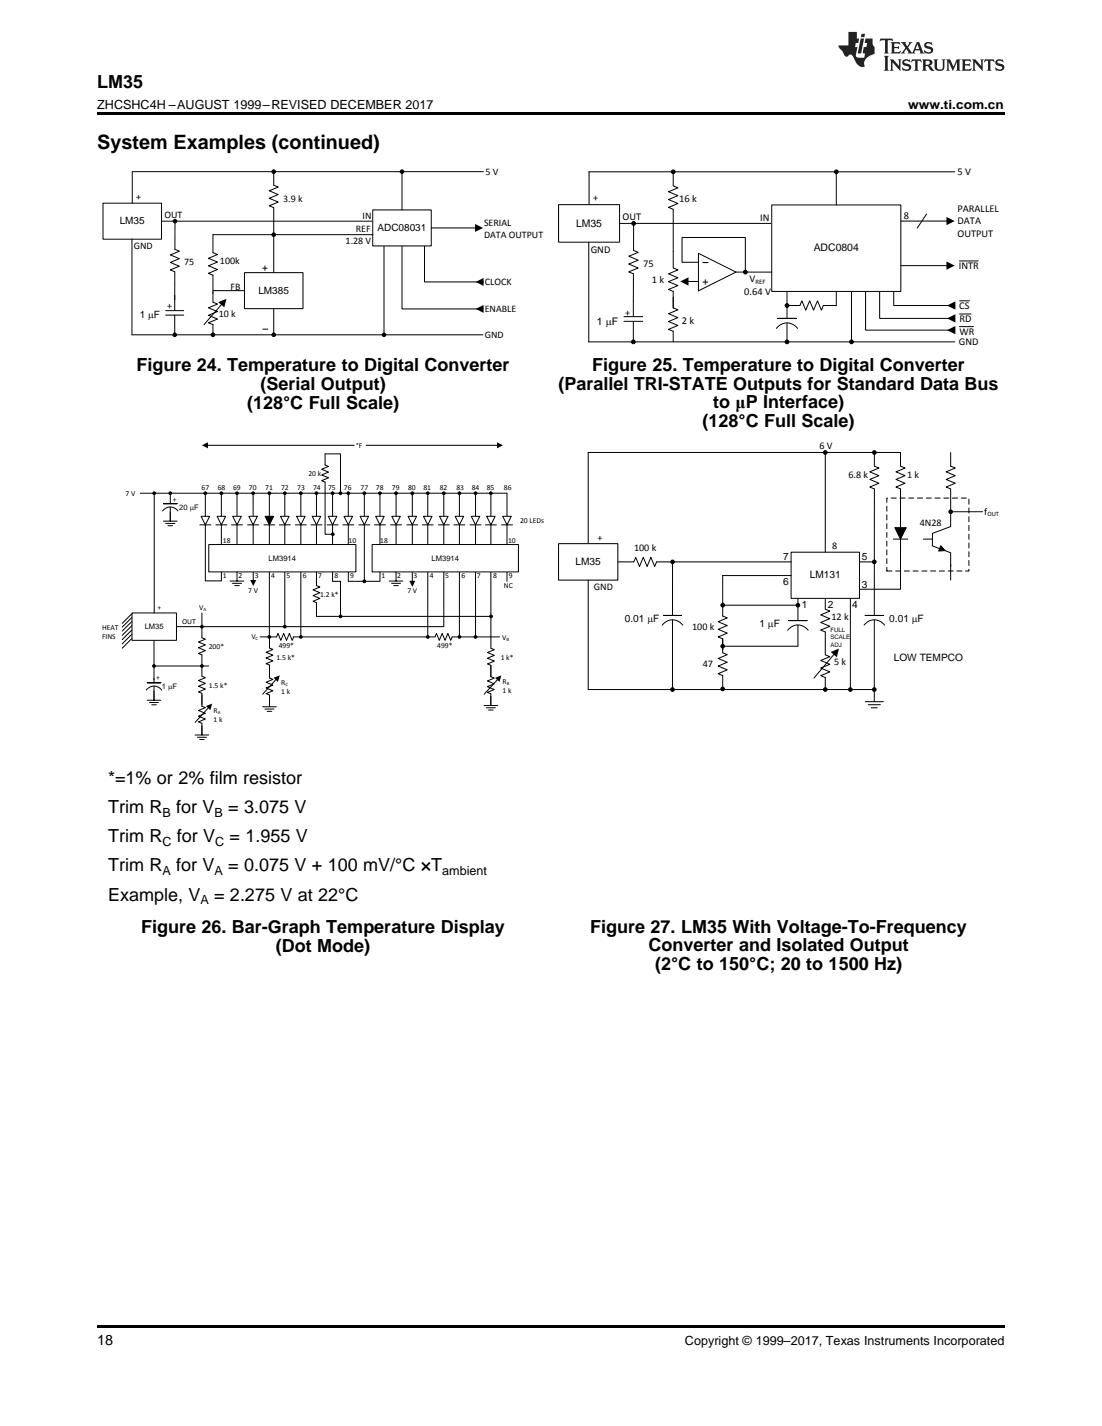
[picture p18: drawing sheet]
<svg xmlns="http://www.w3.org/2000/svg" width="216mm" height="279mm" viewBox="0 0 216 279" stroke-linecap="round" stroke-linejoin="round" font-family="sans-serif">
<defs><g id="words">
<text font-size="3.9" x="19" y="29.3">System Examples (continued)</text>
<g font-size="3.5">
<text x="19" y="17.3">LM35</text>
<text x="26.7" y="72.7">Figure 24. Temperature to Digital Converter</text>
<text x="51" y="76.4">(Serial Output)</text>
<text x="109.4" y="76.4">(Parallel TRI-STATE Outputs for Standard Data Bus</text>
<text x="116" y="72.7">Figure 25. Temperature to Digital Converter</text>
<text x="48.4" y="80.1">(128°C Full Scale)</text>
<text x="137.7" y="83.6">(128°C Full Scale)</text>
<text x="139.7" y="79.9">to μP Interface)</text>
<text x="21.2" y="153.6">*=1% or 2% film resistor</text>
<text x="21.2" y="159.3">Trim R</text>
<text x="34.5" y="159.3">for V</text>
<text x="44.7" y="159.3">= 3.075 V</text>
<text x="21.2" y="165">Trim R</text>
<text x="34.6" y="165">for V</text>
<text x="45" y="165">= 1.955 V</text>
<text x="21.2" y="170.7">Trim R</text>
<text x="34.5" y="170.7">for V</text>
<text x="44.7" y="170.7">= 0.075 V + 100 mV/°C ×T</text>
<text x="21.2" y="176.5">Example, V</text>
<text x="41.9" y="176.5">= 2.275 V at 22°C</text>
<text x="27.7" y="182.7">Figure 26. Bar-Graph Temperature Display</text>
<text x="115.6" y="182.7">Figure 27. LM35 With Voltage-To-Frequency</text>
<text x="54" y="186.4">(Dot Mode)</text>
<text x="127.1" y="186.3">Converter and Isolated Output</text>
<text x="128.4" y="190">(2°C to 150°C; 20 to 1500 Hz)</text>
</g>
<text font-size="2.8" x="19" y="263.6">18</text>
<g font-size="2.5">
<text x="19" y="21.4">ZHCSHC4H –AUGUST 1999–REVISED DECEMBER 2017</text>
<text x="177.9" y="21.4">www.ti.com.cn</text>
<text x="31.8" y="160">B</text>
<text x="42" y="160">B</text>
<text x="31.8" y="165.7">C</text>
<text x="42.2" y="165.7">C</text>
<text x="31.8" y="171.4">A</text>
<text x="42" y="171.4">A</text>
<text x="86.6" y="171.4">ambient</text>
<text x="39.3" y="177.2">A</text>
<text x="134.2" y="263.6">Copyright © 1999–2017, Texas Instruments Incorporated</text>
</g>
<g font-size="2">
<text x="95.1" y="34.3">5 V</text>
<text x="187.6" y="34.3">5 V</text>
<text x="26.7" y="39.1">+</text>
<text x="55.5" y="39.5">3.9 k</text>
<text x="116.2" y="39.4">+</text>
<text x="133.1" y="39.5">16 k</text>
<text x="187.6" y="41.5">PARALLEL</text>
<text x="23.5" y="43.9">LM35</text>
<text x="32.2" y="42.7">OUT</text>
<text x="67.7" y="47.7">1.28 V</text>
<text x="69.7" y="45.5">REF</text>
<text x="71" y="42.9">IN</text>
<text x="74" y="45.2">ADC08031</text>
<text x="94.8" y="44.2">SERIAL</text>
<text x="94.8" y="46.5">DATA OUTPUT</text>
<text x="112.9" y="44.4">LM35</text>
<text x="122" y="43.1">OUT</text>
<text x="148.9" y="43.4">IN</text>
<text x="177.1" y="42.8">8</text>
<text x="187.6" y="43.9">DATA</text>
<text x="187.6" y="46.4">OUTPUT</text>
<text x="26.2" y="48.8">GND</text>
<text x="36.1" y="52">75</text>
<text x="43.1" y="51.8">100k</text>
<text x="51.4" y="53.1">+</text>
<text x="115.7" y="49.5">GND</text>
<text x="126" y="52.3">75</text>
<text x="159.4" y="49.2">ADC0804</text>
<text x="187.8" y="52.7">INTR</text>
<text x="45.2" y="56.8">FB</text>
<text x="50.6" y="57.5">LM385</text>
<text x="95" y="55.9">CLOCK</text>
<text x="127.7" y="55.4">1 k</text>
<text x="137.6" y="55.8">+</text>
<text x="145.8" y="57.8">0.64 V</text>
<text x="146.9" y="55.3">V</text>
<text x="27.4" y="62.3">1 PF</text>
<text x="32.7" y="60.5">+</text>
<text x="42.9" y="62.2">10 k</text>
<text x="95" y="61.2">ENABLE</text>
<text x="117" y="63.6">1 PF</text>
<text x="122.5" y="61.9">+</text>
<text x="133.6" y="63.4">2 k</text>
<text x="187.9" y="60.5">CS</text>
<text x="188" y="63.1">RD</text>
<text x="188" y="65.6">WR</text>
<text x="95" y="66.2">GND</text>
<text x="187.9" y="67.6">GND</text>
<text x="160.5" y="87.9">6 V</text>
<text x="166.2" y="93.7">6.8 k</text>
<text x="177.7" y="93.7">1 k</text>
<text x="192.8" y="100.9">f</text>
<text x="117" y="106">+</text>
<text x="163" y="107.6">8</text>
<text x="180.2" y="103.1">4N28</text>
<text x="112.8" y="110.7">LM35</text>
<text x="124.2" y="108">100 k</text>
<text x="153.4" y="109.7">7</text>
<text x="158.7" y="113.3">LM131</text>
<text x="168.9" y="109.8">5</text>
<text x="116.3" y="115.7">GND</text>
<text x="153.5" y="114.7">6</text>
<text x="157.1" y="119.2">1</text>
<text x="162.2" y="119.1">2</text>
<text x="166.9" y="119.1">4</text>
<text x="168.9" y="115.2">3</text>
<text x="122.4" y="121.9">0.01 PF</text>
<text x="135.6" y="123.5">100 k</text>
<text x="148.8" y="122.9">1 PF</text>
<text x="162.9" y="121.4">12 k</text>
<text x="174.2" y="121.9">0.01 PF</text>
<text x="137.7" y="130.6">47</text>
<text x="163.4" y="130.3">5 k</text>
<text x="175.1" y="129.4">LOW TEMPCO</text>
</g>
<g font-size="1.5">
<text x="69.8" y="87.8">°F</text>
<text x="39.5" y="96">67</text>
<text x="42.7" y="96">68</text>
<text x="45.7" y="96">69</text>
<text x="48.8" y="96">70</text>
<text x="52" y="96">71</text>
<text x="55.1" y="96">72</text>
<text x="58.2" y="96">73</text>
<text x="60.4" y="93.2">20 k</text>
<text x="61.3" y="96">74</text>
<text x="64.3" y="96">75</text>
<text x="67.4" y="96">76</text>
<text x="70.6" y="96">77</text>
<text x="73.7" y="96">78</text>
<text x="76.8" y="96">79</text>
<text x="79.9" y="96">80</text>
<text x="83" y="96">81</text>
<text x="86.1" y="96">82</text>
<text x="89.4" y="96">83</text>
<text x="92.4" y="96">84</text>
<text x="95.4" y="96">85</text>
<text x="98.7" y="96">86</text>
<text x="24.6" y="97.2">7 V</text>
<text x="33.8" y="98.4">+</text>
<text x="35.1" y="99.9">20 PF</text>
<text x="43.7" y="106.4">18</text>
<text x="68.3" y="106.5">10</text>
<text x="74.5" y="106.5">18</text>
<text x="99.6" y="106.5">10</text>
<text x="101.9" y="102.4">20 LEDs</text>
<text x="43.6" y="113.3">1</text>
<text x="46.7" y="113.3">2</text>
<text x="49.9" y="113.3">3</text>
<text x="52.6" y="109.8">LM3914</text>
<text x="53.1" y="113.3">4</text>
<text x="56.1" y="113.3">5</text>
<text x="59.3" y="113.3">6</text>
<text x="62.3" y="113.3">7</text>
<text x="65.5" y="113.3">8</text>
<text x="68.6" y="113.3">9</text>
<text x="74.7" y="113.3">1</text>
<text x="77.8" y="113.3">2</text>
<text x="81" y="113.3">3</text>
<text x="84.2" y="113.3">4</text>
<text x="84.5" y="109.8">LM3914</text>
<text x="87.2" y="113.3">5</text>
<text x="90.4" y="113.3">6</text>
<text x="93.4" y="113.3">7</text>
<text x="96.6" y="113.3">8</text>
<text x="99.7" y="113.3">9</text>
<text x="30.8" y="119.5">+</text>
<text x="39" y="119.6">V</text>
<text x="48.6" y="116.1">7 V</text>
<text x="62.7" y="117">1.2 k*</text>
<text x="79.8" y="116.3">7 V</text>
<text x="98.7" y="115.2">NC</text>
<text x="20" y="123.4">HEAT</text>
<text x="20" y="125.2">FINS</text>
<text x="28.4" y="123.2">LM35</text>
<text x="35.7" y="122.3">OUT</text>
<text x="49.2" y="125.2">V</text>
<text x="98.4" y="125.3">V</text>
<text x="40.9" y="127.3">200*</text>
<text x="54.2" y="129.3">1.5 k*</text>
<text x="54.6" y="126.9">499*</text>
<text x="85.7" y="126.9">499*</text>
<text x="98.1" y="129.3">1 k*</text>
<text x="30.6" y="133.3">+</text>
<text x="31.7" y="135">1 PF</text>
<text x="40.9" y="134.8">1.5 k*</text>
<text x="55.1" y="134.2">R</text>
<text x="55.1" y="136">1 k</text>
<text x="98.5" y="134">R</text>
<text x="98.5" y="135.8">1 k</text>
<text x="41.9" y="139.8">R</text>
<text x="41.9" y="141.6">1 k</text>
</g>
<g font-size="1.3">
<text x="148" y="55.6">REF</text>
<text x="193.4" y="101.2">OUT</text>
</g>
<g font-size="1.2">
<text x="162.7" y="123.9">FULL</text>
<text x="162.7" y="125.3">SCALE</text>
<text x="162.7" y="126.7">ADJ</text>
</g>
<g font-size="1">
<text x="39.9" y="119.8">A</text>
<text x="50.1" y="125.4">C</text>
<text x="99.2" y="125.5">B</text>
<text x="55.9" y="134.4">C</text>
<text x="99.3" y="134.2">B</text>
<text x="42.7" y="140">A</text>
</g>
</g></defs>
<path d="M19 259.7h177.8v.5h-177.8z" fill="#000"/>
<path d="M25.9 120.1h8.7v5.4h-8.7z" fill-rule="evenodd" fill="#fff"/>
<g fill="none" stroke="#000" stroke-width=".2">
<path d="M27.5 96.6h71.8M30.2 96.6v23.5M40.2 96.6v17.2M39.2 102.8h2.1M25.8 120.3l-1.9 1.8M25.8 121l-1.9 1.9M25.8 121.8l-1.9 1.8M25.8 122.6l-1.9 1.9M25.8 123.5l-1.9 1.8M25.8 124.3l-1.9 1.9M25.8 125.1l-1.9 1.9M25.9 120.1h8.7v5.4h-8.7z"/>
<path d="M28.7 135.2a1.84 1.84 0 0 1 3 0M28.8 133.8h2.7M28.8 137.2h2.7M29.3 137.6h1.8M29.7 138.1h.9M30.2 125.5v8.3M30.2 134.4v2.8M30.2 130.5h10.7M34.6 122.8h5M39.6 120.1v4.9l.6 .2-1.3 .6 1.3 .6-1.3 .5 1.3 .6-1.3 .5 .7 .3v4.2l.6 .3-1.3 .5 1.3 .6-1.3 .6 1.3 .5-1.3 .6 .7 .3v2.5l.6 .2-1.3 .6 1.3 .6-1.3 .5 1.3 .6-1.3 .5 .7 .3v2.3M40.9 138.6l-2.7 3M38.2 144h2.7"/>
<path d="M38.7 144.5h1.8M39.1 144.9h.9"/>
<circle cx="30.2" cy="130.5" r=".27"/>
<circle cx="39.6" cy="122.8" r=".27"/>
<circle cx="39.6" cy="130.5" r=".27"/>
</g>
<g fill="#000">
<path d="M40.3 138.3l1.3-.4-.4 1.2z"/>
<circle cx="30.2" cy="130.5" r=".27"/>
<circle cx="39.6" cy="122.8" r=".27"/>
<circle cx="39.6" cy="130.5" r=".27"/>
</g>
<path d="M39.4 101.2h1.7l-.9 1.6z" fill-rule="evenodd" fill="#fff"/>
<g fill="none" stroke="#000" stroke-width=".2">
<path d="M32 98.7h2.7M33.4 96.6v2.1M33.4 99.4v2.7M43.4 96.6v17.2M52.8 96.6v28.2M31.8 100.1a1.84 1.84 0 0 1 3.1 0M32 102.1h2.7M32.5 102.6h1.8M32.9 103h.9M39.4 101.2h1.7l-.9 1.6zM42.3 102.8h2.1M51.7 102.8h2.1"/>
<path d="M51.9 101.2h1.7l-.8 1.6z"/>
</g>
<path d="M51.9 101.2h1.7l-.8 1.6z" fill-rule="evenodd" fill="#000"/>
<path d="M42.5 101.2h1.7l-.8 1.6z" fill-rule="evenodd" fill="#fff"/>
<path d="M46.4 96.6v15.5M42.5 101.2h1.7l-.8 1.6zM45.4 102.8h2.1" fill="none" stroke="#000" stroke-width=".2"/>
<path d="M45.6 101.2h1.7l-.9 1.6z" fill-rule="evenodd" fill="#fff"/>
<path d="M49.6 96.6v17.1M45.6 101.2h1.7l-.9 1.6zM48.5 102.8h2.2" fill="none" stroke="#000" stroke-width=".2"/>
<path d="M48.8 101.2h1.6l-.8 1.6z" fill-rule="evenodd" fill="#fff"/>
<path d="M55.8 96.6v26.2M48.8 101.2h1.6l-.8 1.6zM54.7 102.8h2.2" fill="none" stroke="#000" stroke-width=".2"/>
<path d="M55 101.2h1.6l-.8 1.6z" fill-rule="evenodd" fill="#fff"/>
<path d="M58.9 96.6v28.2M55 101.2h1.6l-.8 1.6zM57.9 102.8h2.1" fill="none" stroke="#000" stroke-width=".2"/>
<path d="M58.1 101.2h1.7l-.9 1.6z" fill-rule="evenodd" fill="#fff"/>
<path d="M62 96.6v15.5M58.1 101.2h1.7l-.9 1.6zM60.9 102.8h2.2" fill="none" stroke="#000" stroke-width=".2"/>
<path d="M61.2 101.2h1.6l-.8 1.6z" fill-rule="evenodd" fill="#fff"/>
<path d="M65.2 96.6v17.3M61.2 101.2h1.6l-.8 1.6zM64.1 102.8h2.1" fill="none" stroke="#000" stroke-width=".2"/>
<path d="M64.3 101.2h1.7l-.8 1.6z" fill-rule="evenodd" fill="#fff"/>
<path d="M68.2 96.6v17.3M64.3 101.2h1.7l-.8 1.6zM67.2 102.8h2.1" fill="none" stroke="#000" stroke-width=".2"/>
<path d="M67.4 101.2h1.7l-.9 1.6z" fill-rule="evenodd" fill="#fff"/>
<path d="M80.8 96.6v17.3M67.4 101.2h1.7l-.9 1.6zM79.7 102.8h2.2" fill="none" stroke="#000" stroke-width=".2"/>
<path d="M79.9 101.2h1.7l-.8 1.6z" fill-rule="evenodd" fill="#fff"/>
<path d="M71.4 96.6v17.3M70.3 102.8h2.2M79.9 101.2h1.7l-.8 1.6z" fill="none" stroke="#000" stroke-width=".2"/>
<path d="M70.5 101.2h1.7l-.8 1.6z" fill-rule="evenodd" fill="#fff"/>
<path d="M74.4 96.6v17.3M70.5 101.2h1.7l-.8 1.6zM73.4 102.8h2.1" fill="none" stroke="#000" stroke-width=".2"/>
<path d="M73.6 101.2h1.7l-.9 1.6z" fill-rule="evenodd" fill="#fff"/>
<path d="M77.6 96.6v15.5M73.6 101.2h1.7l-.9 1.6zM76.5 102.8h2.2" fill="none" stroke="#000" stroke-width=".2"/>
<path d="M76.8 101.2h1.6l-.8 1.6z" fill-rule="evenodd" fill="#fff"/>
<path d="M83.8 96.6v28.2M76.8 101.2h1.6l-.8 1.6zM82.7 102.8h2.2" fill="none" stroke="#000" stroke-width=".2"/>
<path d="M83 101.2h1.6l-.8 1.6z" fill-rule="evenodd" fill="#fff"/>
<path d="M86.9 96.6v26.2M83 101.2h1.6l-.8 1.6zM85.9 102.8h2.1" fill="none" stroke="#000" stroke-width=".2"/>
<path d="M86.1 101.2h1.7l-.9 1.6z" fill-rule="evenodd" fill="#fff"/>
<path d="M90 96.6v28.2M86.1 101.2h1.7l-.9 1.6zM88.9 102.8h2.2" fill="none" stroke="#000" stroke-width=".2"/>
<path d="M89.2 101.2h1.6l-.8 1.6z" fill-rule="evenodd" fill="#fff"/>
<path d="M93.2 96.6v28.2M89.2 101.2h1.6l-.8 1.6zM92.1 102.8h2.1" fill="none" stroke="#000" stroke-width=".2"/>
<path d="M92.3 101.2h1.7l-.8 1.6z" fill-rule="evenodd" fill="#fff"/>
<path d="M96.2 96.6v28.2M92.3 101.2h1.7l-.8 1.6zM95.1 102.8h2.1" fill="none" stroke="#000" stroke-width=".2"/>
<path d="M95.3 101.2h1.7l-.8 1.6z" fill-rule="evenodd" fill="#fff"/>
<path d="M99.3 96.6v17.3M95.3 101.2h1.7l-.8 1.6zM98.3 102.8h2.1" fill="none" stroke="#000" stroke-width=".2"/>
<path d="M98.5 101.2h1.7l-.9 1.6z" fill-rule="evenodd" fill="#fff"/>
<path d="M98.5 101.2h1.7l-.9 1.6z" fill="none" stroke="#000" stroke-width=".2"/>
<path d="M40.9 106.7h28.8v5.4h-28.8z" fill-rule="evenodd" fill="#fff"/>
<path d="M40.9 106.7h28.8v5.4h-28.8z" fill="none" stroke="#000" stroke-width=".2"/>
<path d="M72.9 106.7h28.7v5.4h-28.7z" fill-rule="evenodd" fill="#fff"/>
<g fill="none" stroke="#000" stroke-width=".2">
<path d="M40.6 87.3h28.8M66.7 96.6v-7.7h-3v2.2l.7 .3-1.4 .5 1.4 .6-1.4 .6 1.4 .5-1.4 .6 .7 .3v10.2h1.5M71.7 87.3h25.8M115.2 88.7v46.4M40.2 113.8h3.1M45.1 113.8h2.7M45.5 114.3h1.8M46 114.7h.9M46.4 112.1v1.7M49.6 113.7v.1M62 112.1v2.6l.7 .3-1.4 .6 1.4 .5-1.4 .6 1.4 .5-1.4 .6 .7 .3v2.7h34.2M65.2 113.9h1.5v6.9"/>
<path d="M68.3 113.9h6.1M72.9 106.7h28.7v5.4h-28.7zM76.3 113.8h2.6M76.7 114.3h1.8M77.2 114.7h.8M77.6 112.1v1.7M80.8 113.9v.1M39.6 122.8h47.3M51 124.8h3.2l.3-.7 .5 1.4 .6-1.4 .5 1.4 .6-1.4 .6 1.4 .2-.7h27.7l.3-.7 .6 1.4 .5-1.4 .6 1.4 .5-1.4 .6 1.4 .3-.7h9.3M51.5 138.5h2.6M51.9 138.9h1.8M52.4 139.4h.8"/>
<path d="M52.8 124.8v2.2l.7 .3-1.4 .5 1.4 .6-1.4 .5 1.4 .6-1.4 .5 .7 .3v2.5l.7 .3-1.4 .6 1.4 .5-1.4 .6 1.4 .5-1.4 .6 .7 .3v2.3M54.1 133.1l-2.6 2.9M94.8 138.2h2.7M95.3 138.7h1.8M95.7 139.1h.9M96.2 130.4v2.2l.6 .3-1.3 .5 1.3 .6-1.3 .5 1.3 .6-1.3 .6 .7 .2v2.3M96.2 124.8v2.2l.6 .3-1.3 .6 1.3 .5-1.3 .6 1.3 .5-1.3 .6 .7 .3v2.1M97.5 133.1l-2.6 2.9"/>
<circle cx="30.2" cy="96.6" r=".27"/>
<circle cx="33.4" cy="96.6" r=".27"/>
<circle cx="40.2" cy="96.6" r=".27"/>
<circle cx="43.4" cy="96.6" r=".27"/>
<circle cx="46.4" cy="96.6" r=".27"/>
<circle cx="49.6" cy="96.6" r=".27"/>
<circle cx="52.8" cy="96.6" r=".27"/>
<circle cx="55.8" cy="96.6" r=".27"/>
<circle cx="58.9" cy="96.6" r=".27"/>
<circle cx="62" cy="96.6" r=".27"/>
<circle cx="65.2" cy="96.6" r=".27"/>
<circle cx="66.7" cy="96.6" r=".27"/>
<circle cx="68.2" cy="96.6" r=".27"/>
<circle cx="71.4" cy="96.6" r=".27"/>
<circle cx="74.4" cy="96.6" r=".27"/>
<circle cx="77.6" cy="96.6" r=".27"/>
<circle cx="80.8" cy="96.6" r=".27"/>
<circle cx="83.8" cy="96.6" r=".27"/>
<circle cx="86.9" cy="96.6" r=".27"/>
<circle cx="90" cy="96.6" r=".27"/>
<circle cx="93.2" cy="96.6" r=".27"/>
<circle cx="96.2" cy="96.6" r=".27"/>
<circle cx="65.2" cy="104.7" r=".27"/>
<circle cx="71.4" cy="113.9" r=".27"/>
<circle cx="52.8" cy="124.8" r=".27"/>
<circle cx="55.8" cy="122.8" r=".27"/>
<circle cx="58.9" cy="124.8" r=".27"/>
<circle cx="66.7" cy="120.8" r=".27"/>
<circle cx="83.8" cy="124.8" r=".27"/>
<circle cx="90" cy="124.8" r=".27"/>
<circle cx="93.2" cy="124.8" r=".27"/>
<circle cx="96.2" cy="120.8" r=".27"/>
</g>
<g fill="#000">
<path d="M39.6 87.3l1.1-.6v1.1zM97.4 86.7l1.1 .6-1.1 .5zM49 113.6h1.2l-.6 1.2zM80.2 113.8h1.2l-.6 1.2zM53.6 132.8l1.2-.5-.3 1.3zM97 132.8l1.2-.5-.3 1.3z"/>
<circle cx="30.2" cy="96.6" r=".27"/>
<circle cx="33.4" cy="96.6" r=".27"/>
<circle cx="40.2" cy="96.6" r=".27"/>
<circle cx="43.4" cy="96.6" r=".27"/>
<circle cx="46.4" cy="96.6" r=".27"/>
<circle cx="49.6" cy="96.6" r=".27"/>
<circle cx="52.8" cy="96.6" r=".27"/>
<circle cx="55.8" cy="96.6" r=".27"/>
<circle cx="58.9" cy="96.6" r=".27"/>
<circle cx="62" cy="96.6" r=".27"/>
<circle cx="65.2" cy="96.6" r=".27"/>
<circle cx="66.7" cy="96.6" r=".27"/>
<circle cx="68.2" cy="96.6" r=".27"/>
<circle cx="71.4" cy="96.6" r=".27"/>
<circle cx="74.4" cy="96.6" r=".27"/>
<circle cx="77.6" cy="96.6" r=".27"/>
<circle cx="80.8" cy="96.6" r=".27"/>
<circle cx="83.8" cy="96.6" r=".27"/>
<circle cx="86.9" cy="96.6" r=".27"/>
<circle cx="90" cy="96.6" r=".27"/>
<circle cx="93.2" cy="96.6" r=".27"/>
<circle cx="96.2" cy="96.6" r=".27"/>
<circle cx="65.2" cy="104.7" r=".27"/>
<circle cx="71.4" cy="113.9" r=".27"/>
<circle cx="52.8" cy="124.8" r=".27"/>
<circle cx="55.8" cy="122.8" r=".27"/>
<circle cx="58.9" cy="124.8" r=".27"/>
<circle cx="66.7" cy="120.8" r=".27"/>
<circle cx="83.8" cy="124.8" r=".27"/>
<circle cx="90" cy="124.8" r=".27"/>
<circle cx="93.2" cy="124.8" r=".27"/>
<circle cx="96.2" cy="120.8" r=".27"/>
</g>
<path d="M109.4 106.5h11.6v7.2h-11.6z" fill-rule="evenodd" fill="#fff"/>
<path d="M109.4 106.5h11.6v7.2h-11.6z" fill="none" stroke="#000" stroke-width=".2"/>
<path d="M155 108.2h13.4v9h-13.4z" fill-rule="evenodd" fill="#fff"/>
<g fill="none" stroke="#000" stroke-width=".2">
<path d="M115.2 88.7h61.2v2.6l.9 .4-1.8 .7 1.8 .8-1.8 .7 1.8 .8-1.8 .7 .9 .4v2.7M161.7 88.7v19.5M171.3 88.7v2.6l.9 .4-1.8 .7 1.8 .8-1.8 .7 1.8 .8-1.8 .7 .9 .4v24.8M176.4 97.6v17.9h-8M186.3 88.7v2.6l.8 .4-1.7 .7 1.7 .8-1.7 .7 1.7 .8-1.7 .7 .9 .4v4.5M121 110.1h3.2l.3-.9 .8 1.8 .7-1.8 .8 1.8 .7-1.8 .8 1.8 .3-.9h26.4M131.8 110.1v10.5M155 108.2h13.4v9h-13.4zM155 112.8h-13.4v7.9l.9 .4-1.8 .7 1.8 .8-1.8 .7 1.8 .7-1.8 .8 .9 .4v2.7l.9 .4-1.8 .7 1.8 .8-1.8 .7 1.8 .8-1.8 .7 .9 .4v2.6M156.3 117.2v1.4h-14.7M156.3 118.6v2.9M161.7 117.2v2.2l.9 .3-1.8 .8 1.8 .7-1.8 .8 1.8 .7-1.8 .8 .9 .3v4.5l.9 .4-1.8 .7 1.8 .8-1.8 .7 1.8 .7-1.8 .8 .9 .4v2.3"/>
<path d="M166.6 117.2v17.9M168.4 110.1h2.9M175 105.6h2.9M175.3 103.4h2.2l-1.1 2.2zM176.4 101.2v7.1M180.9 105.6h1.8M184.3 106.9l.8 1-1.2 .1zM186.3 100.3v2.9l-3.6 1.3v2.5l3.6 1.3v2.7M186.3 110.5v3.2M186.3 100.3h6.2M115.2 135.1h56.1M129.7 122.5a2.46 2.46 0 0 1 4.1 0"/>
<path d="M130 120.6h3.5M131.8 121.5v13.6M154.3 123.5a2.46 2.46 0 0 1 4 0M154.5 121.6h3.6M156.3 122.5v4.1h-14.7M163.5 128.1l-4 4.8M169.3 122.5a2.46 2.46 0 0 1 4 0M169.5 120.6h3.6M169.5 137.5h3.6M170.1 138.1h2.4M170.7 138.7h1.2M171.3 121.5v16"/>
<circle cx="161.7" cy="88.7" r=".36"/>
<circle cx="171.3" cy="88.7" r=".36"/>
<circle cx="131.8" cy="110.1" r=".36"/>
<circle cx="141.6" cy="118.6" r=".36"/>
<circle cx="156.3" cy="118.6" r=".36"/>
<circle cx="171.3" cy="110.1" r=".36"/>
<circle cx="186.3" cy="100.3" r=".36"/>
<circle cx="131.8" cy="135.1" r=".36"/>
<circle cx="141.6" cy="126.6" r=".36"/>
<circle cx="141.6" cy="135" r=".36"/>
<circle cx="161.7" cy="135.1" r=".36"/>
<circle cx="166.6" cy="135.1" r=".36"/>
<circle cx="171.3" cy="135.1" r=".36"/>
</g>
<g fill="#000">
<path d="M184.3 106.9l.8 1-1.2 .1zM162.8 127.8l1.6-.7-.4 1.7z"/>
<path d="M175.3 103.4h2.2l-1.1 2.2z" fill-rule="evenodd"/>
<circle cx="161.7" cy="88.7" r=".36"/>
<circle cx="171.3" cy="88.7" r=".36"/>
<circle cx="131.8" cy="110.1" r=".36"/>
<circle cx="141.6" cy="118.6" r=".36"/>
<circle cx="156.3" cy="118.6" r=".36"/>
<circle cx="171.3" cy="110.1" r=".36"/>
<circle cx="186.3" cy="100.3" r=".36"/>
<circle cx="131.8" cy="135.1" r=".36"/>
<circle cx="141.6" cy="126.6" r=".36"/>
<circle cx="141.6" cy="135" r=".36"/>
<circle cx="161.7" cy="135.1" r=".36"/>
<circle cx="166.6" cy="135.1" r=".36"/>
<circle cx="171.3" cy="135.1" r=".36"/>
</g>
<path d="M173.7 97.6h16.1v14.3h-16.1z" fill="none" stroke="#000" stroke-width=".2" stroke-dasharray="1 .7"/>
<path d="M109.4 40.1h12v7.4h-12z" fill-rule="evenodd" fill="#fff"/>
<g fill="none" stroke="#000" stroke-width=".2">
<path d="M115.4 33.7h71.6M115.4 33.7v6.4M131.9 33.7v2.7l.9 .4-1.8 .8 1.8 .7-1.8 .8 1.8 .8-1.8 .7 .9 .4v2.8M109.4 40.1h12v7.4h-12zM115.4 47.5v19.5M121.4 43.8h29.8M124.1 43.8v5.3l.9 .3-1.8 .8 1.8 .8-1.8 .7 1.8 .8-1.8 .8 .9 .4v8.3M154.2 57.1v5.3M122.2 63h3.7M122.2 62h3.7M124.1 63v4M152.1 64.3a2.52 2.52 0 0 1 4.2 0"/>
<path d="M152.3 62.4h3.7M154.2 63.3v3.7"/>
<circle cx="131.9" cy="33.7" r=".37"/>
<circle cx="124.1" cy="43.8" r=".37"/>
<circle cx="154.2" cy="67" r=".37"/>
</g>
<g fill="#000">
<circle cx="131.9" cy="33.7" r=".37"/>
<circle cx="124.1" cy="43.8" r=".37"/>
<circle cx="154.2" cy="67" r=".37"/>
</g>
<path d="M151.2 40.2h25.3v16.9h-25.3z" fill-rule="evenodd" fill="#fff"/>
<g fill="none" stroke="#000" stroke-width=".2">
<path d="M163.8 33.7v6.5M131.9 43.8v8.7l.9 .4-1.8 .8 1.8 .7-1.8 .8 1.8 .8-1.8 .7 .9 .4v3.2l.9 .4-1.8 .8 1.8 .7-1.8 .8 1.8 .8-1.8 .7 .9 .4v2.1M134.7 55.1h2.1M136.8 49.6l7.4 3.7-7.4 3.7zM136.8 51.4h-3.2v-4.9h12.4v6.8M137.6 51.4h1.2M144.2 53.3h7M151.2 40.2h25.3v16.9h-25.3zM163.8 57.1v2.8h-2.5l-.4 .9-.7-1.9-.8 1.9-.8-1.9-.7 1.9-.8-1.9-.4 1h-2.5M166.8 57.1v9.9M169.6 57.1v7.6h17.4M172.3 57.1v5.3h14.7"/>
<path d="M175.1 57.1v2.8h11.9M176.5 52h9.1M176.5 43.3h9.1M181.5 41.9l-1.8 2.8M188 51.1h3.6M188 58.9h2M115.4 67h71.6M188 61.5h2.3M188 64h2.7"/>
<circle cx="163.8" cy="33.7" r=".37"/>
<circle cx="146" cy="53.3" r=".37"/>
<circle cx="154.2" cy="59.9" r=".37"/>
<circle cx="124.1" cy="67" r=".37"/>
<circle cx="166.8" cy="67" r=".37"/>
</g>
<g fill="#000">
<path d="M133.3 55.1l1.6-.8v1.7zM185.4 51.2l1.6 .8-1.6 .9zM185.4 42.5l1.6 .8-1.6 .8zM185.6 64.7l1.6-.8v1.6zM185.6 62.4l1.6-.8v1.6zM185.6 59.9l1.6-.8v1.6z"/>
<circle cx="163.8" cy="33.7" r=".37"/>
<circle cx="146" cy="53.3" r=".37"/>
<circle cx="154.2" cy="59.9" r=".37"/>
<circle cx="124.1" cy="67" r=".37"/>
<circle cx="166.8" cy="67" r=".37"/>
</g>
<path d="M20.2 39.8h11.4v7.1h-11.4z" fill-rule="evenodd" fill="#fff"/>
<g fill="none" stroke="#000" stroke-width=".2">
<path d="M20.2 39.8h11.4v7.1h-11.4zM25.9 33.6v6.2M25.9 33.6h68.8M53.6 33.6v2.7l.9 .3-1.8 .8 1.8 .7-1.8 .8 1.8 .7-1.8 .7 .9 .4v2.6M25.9 46.9v18.7h68.7M31.6 43.3h41.9M34.2 57.9v3M34.3 43.3v5.5l.8 .4-1.7 .7 1.7 .8-1.7 .7 1.7 .8-1.7 .7 .8 .4v5.5M41.7 46v3.5l.9 .4-1.8 .7 1.8 .7-1.8 .8 1.8 .7-1.8 .7 .9 .4v5.3l.9 .4-1.8 .7 1.8 .7-1.8 .8 1.8 .7-1.8 .7 .9 .4v2M43.5 59.6l-3.5 4M75.2 48.2v17.4M78.8 48.2v12.3h15.2"/>
<path d="M83.2 48.2v7h11.4M84.5 44.7h8.8M32.5 61.7h3.5M32.5 60.9h3.5M34.2 61.7v3.9M51.4 64.5h1.1M94.6 60.5h.1"/>
<circle cx="34.3" cy="43.3" r=".35"/>
<circle cx="34.2" cy="65.6" r=".35"/>
<circle cx="75.2" cy="65.6" r=".35"/>
</g>
<g fill="#000">
<path d="M42.8 59.2l1.6-.7-.5 1.7zM93.1 43.9l1.5 .8-1.5 .7zM93.2 55.2l1.5-.7v1.5zM93.2 60.5l1.5-.7v1.5z"/>
<circle cx="34.3" cy="43.3" r=".35"/>
<circle cx="34.2" cy="65.6" r=".35"/>
<circle cx="75.2" cy="65.6" r=".35"/>
</g>
<path d="M73 41.1h11.5v7.1h-11.5z" fill-rule="evenodd" fill="#fff"/>
<path d="M73 41.1h11.5v7.1h-11.5z" fill="none" stroke="#000" stroke-width=".2"/>
<path d="M47.9 53.4h11.5v7.1h-11.5z" fill-rule="evenodd" fill="#fff"/>
<g fill="none" stroke="#000" stroke-width=".2">
<path d="M78.8 33.6v7.5M41.7 56.9h6.2M41.7 46h31.3M47.9 53.4h11.5v7.1h-11.5zM53.6 43.3v10.1M53.6 60.5v5.1"/>
<circle cx="53.6" cy="33.6" r=".35"/>
<circle cx="78.8" cy="33.6" r=".35"/>
<circle cx="53.6" cy="46" r=".35"/>
<circle cx="41.7" cy="65.6" r=".35"/>
<circle cx="53.6" cy="65.6" r=".35"/>
</g>
<g fill="#000">
<circle cx="53.6" cy="33.6" r=".35"/>
<circle cx="78.8" cy="33.6" r=".35"/>
<circle cx="53.6" cy="46" r=".35"/>
<circle cx="41.7" cy="65.6" r=".35"/>
<circle cx="53.6" cy="65.6" r=".35"/>
</g>
<path d="M19 22h177.8v.5h-177.8z" fill="#000"/>
<g fill="#231f20">
<path d="M172.5 7.6l-.1 .5 .4-.2h.6v.1v2.1l-.2 .4h.9l-.2-.4v-2.1l.1-.1h.5l.5 .2-.2-.5zM174.5 8.3l.2 .3v1.5l-.2 .4h1.8l.2-.6a1.04 1.04 0 0 1-1.3 .2v-.7h.6l.3 .2v-.6l-.3 .2h-.6v-.5l.2-.2a.96 .96 0 0 1 1 .3l-.2-.5zM176.5 8.3l.9 1.1-.9 1.1h.8l-.2-.2 .4-.7 .5 .7-.2 .2h1.5l-.2-.2 .2-.4h.9l.1 .4-.2 .2h1l-.3-.3-.7-1.9h-.5l-.9 2-.8-1 .9-1h-.8l.1 .3-.4 .5-.3-.6 .1-.2zM179.7 8.6l.4 1h-.7zM181.3 8.4a.63 .63 0 0 0-.2 .7 .63 .63 0 0 0 .6 .4l.6 .2 .1 .2a.75 .75 0 0 1-.7 .4 .75 .75 0 0 1-.6-.5l.1 .7 .1-.1a1.11 1.11 0 0 0 1.5-.6 1.13 1.13 0 0 0-1.2-.8l-.1-.4a1.04 1.04 0 0 1 1.2 .2l-.2-.5-.2 .1-.4-.2zM173.2 10.9l.2 .4v2.2l-.2 .4h1l-.3-.4v-2.2l.3-.4zM174.3 11.6l.3 .4v1.5l-.3 .4h.8l-.2-.4v-1.3l1.5 1.7v-1.9l.2-.4h-.7l.2 .4v.9l-1.1-1.3zM177 11.8a.62 .62 0 0 0-.2 .7 .62 .62 0 0 0 .6 .4l.6 .1 .1 .3a.76 .76 0 0 1-.7 .3 .76 .76 0 0 1-.7-.4l.2 .7 .1-.1a1.11 1.11 0 0 0 1.5-.6 1.13 1.13 0 0 0-1.2-.8l-.1-.4a1.04 1.04 0 0 1 1.2 .2l-.2-.6-.2 .1-.5-.1zM178.7 11.6l-.2 .6a.61 .61 0 0 1 .8-.3v1.6l-.2 .4h.9l-.2-.4v-1.6a.63 .63 0 0 1 .7 .3l-.1-.6zM180.6 11.6l.3 .4v1.5l-.3 .4h1l-.2-.2-.1-.8 .6 .2a.76 .76 0 0 0 1.2 .7l-1-1a.58 .58 0 0 0 .6-.5 .58 .58 0 0 0-.5-.6zM181.4 11.9h.1a.45 .45 0 0 1 .5 .1 .45 .45 0 0 1 .1 .5l-.8 .2zM182.9 11.6l.2 .2a2.17 2.17 0 0 0 .3 1.9 .99 .99 0 0 0 1.6-.6v-1.1l.2-.4h-.7l.2 .2a1.92 1.92 0 0 1-.2 1.8 .6 .6 0 0 1-.9-.5v-1.1l.2-.4zM185.4 11.6l.2 .4v1.5l-.2 .4h.7l-.2-.4v-1.4l.8 1.8 .8-1.8v1.4l-.2 .4h.9l-.2-.4v-1.5l.2-.4h-.8l-.6 1.5-.6-1.5zM188.4 11.6l.2 .4v1.5l-.2 .4h1.8l.1-.6a1.04 1.04 0 0 1-1.2 .1v-.6h.5l.4 .2v-.6l-.4 .2h-.5v-.7h.8l.3 .3-.1-.6zM190.5 11.6l.2 .4v1.5l-.2 .4h.7l-.2-.4v-1.3l1.5 1.7v-1.9l.2-.4h-.7l.2 .4v.9l-1.1-1.3zM192.9 11.6l-.1 .6a.61 .61 0 0 1 .7-.3l.1 1.6-.3 .4h1l-.3-.4 .1-1.6a.63 .63 0 0 1 .7 .3l-.1-.6zM195.2 11.8a.62 .62 0 0 0-.2 .7 .62 .62 0 0 0 .6 .4l.6 .1 .1 .3a.76 .76 0 0 1-.7 .3 .76 .76 0 0 1-.6-.4l.1 .7 .1-.1a1.11 1.11 0 0 0 1.6-.6 1.13 1.13 0 0 0-1.3-.8l-.1-.4a1.04 1.04 0 0 1 1.2 .2l-.1-.6-.2 .1-.5-.1z"/>
<path d="M166.2 6.3v2.6h-1.9v.4l.8 .9a.91 .91 0 0 0 1 .8 .56 .56 0 0 1 .5-.3 .56 .56 0 0 1 .5 .3l.4 .8a1.53 1.53 0 0 0 1.9 1.2 1.54 1.54 0 0 1 1-2.1l.9-.3v-1.4a1.52 1.52 0 0 1-.4-1.6h-1.3l-.2 .8h.5l-.2 .8h-.5l-.1 1v.2l.4 .1-.2 .8a1.93 1.93 0 0 1-1.6-.3l.3-1.8h-.5l.2-.8h.4l.2-.8h-.4v-1.3zM168.6 7.6l-.6 2.9h.7l.6-2.9zM168.8 6.6l-.1 .7h.6l.2-.7z"/>
</g>
<use href="#words"/>
</svg>
